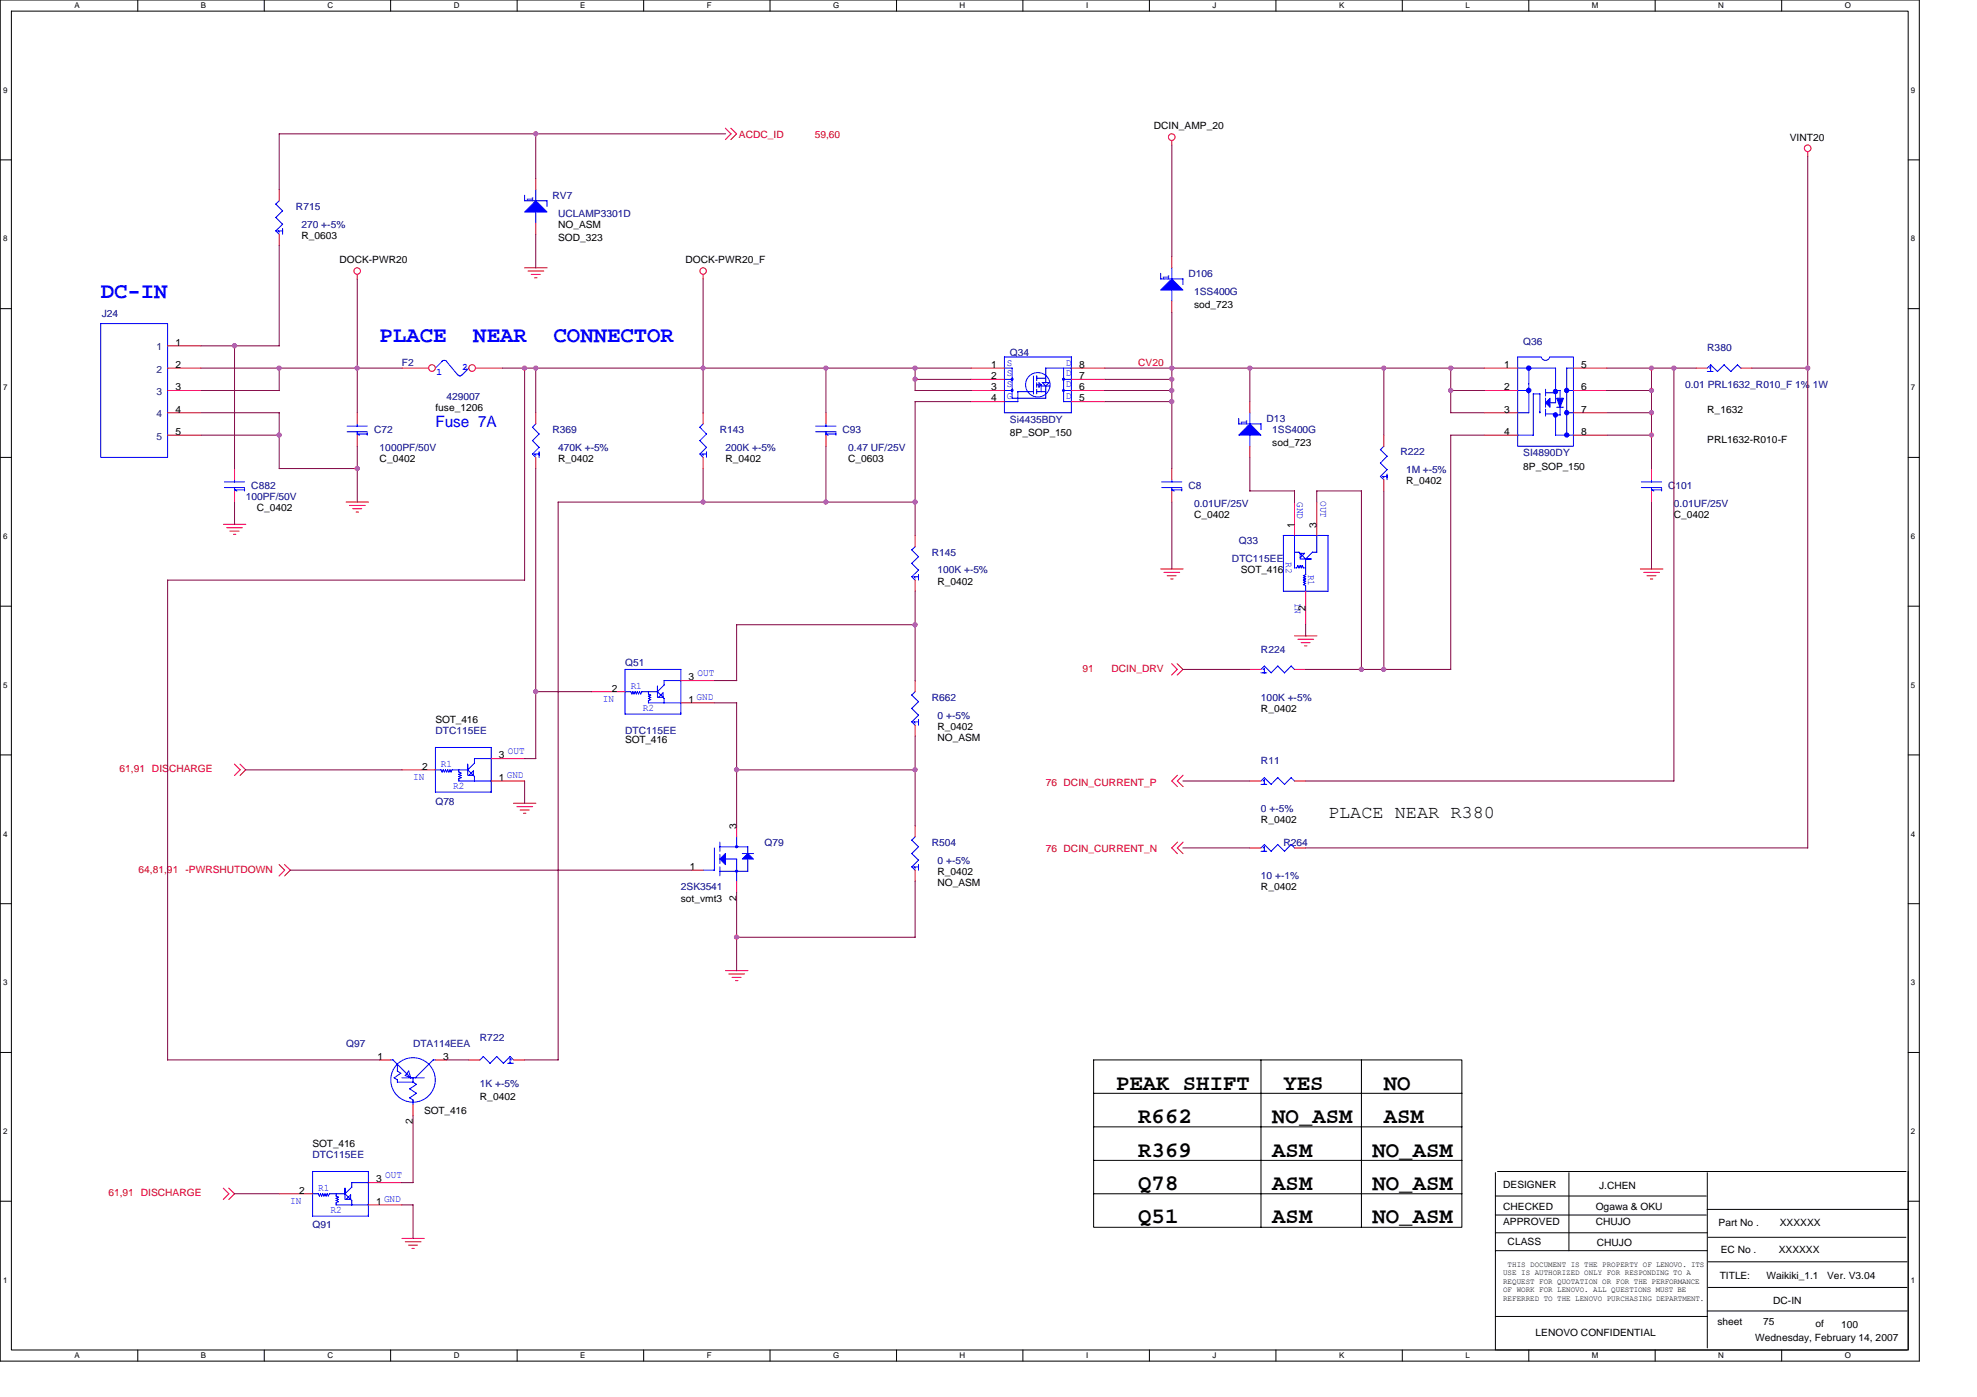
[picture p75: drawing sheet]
<svg xmlns="http://www.w3.org/2000/svg" width="297mm" height="210mm" viewBox="0 0 297 210" stroke-linecap="round" stroke-linejoin="round" font-family="sans-serif">
<defs><g id="words">
<g font-size="3.3" fill="#00f">
<text x="15.1" y="44.7">DC-IN</text>
<text x="57" y="51.4">PLACE</text>
<text x="71.1" y="51.4">NEAR</text>
<text x="83.2" y="51.4">CONNECTOR</text>
</g>
<g font-size="3.3">
<text x="167.7" y="163.7">PEAK SHIFT</text>
<text x="192.8" y="163.7">YES</text>
<text x="207.9" y="163.7">NO</text>
<text x="171" y="168.8">R662</text>
<text x="171" y="173.8">R369</text>
<text x="191.2" y="168.8">NO_ASM</text>
<text x="191.2" y="173.8">ASM</text>
<text x="206.2" y="173.8">NO_ASM</text>
<text x="207.9" y="168.8">ASM</text>
<text x="171" y="178.8">Q78</text>
<text x="191.2" y="178.8">ASM</text>
<text x="206.2" y="178.8">NO_ASM</text>
<text x="171" y="183.8">Q51</text>
<text x="191.2" y="183.8">ASM</text>
<text x="206.2" y="183.8">NO_ASM</text>
</g>
<text font-size="2.7" x="199.5" y="122.9">PLACE NEAR R380</text>
<text font-size="2.3" fill="#00f" x="65.4" y="64.1">Fuse 7A</text>
<g font-size="1.5" fill="#f00">
<text x="111" y="20.8">ACDC_ID</text>
<text x="122.4" y="20.8">59,60</text>
<text x="171" y="55">CV20</text>
<text x="162.6" y="100.9">91</text>
<text x="167" y="100.9">DCIN_DRV</text>
<text x="18" y="116">61,91 DISCHARGE</text>
<text x="157.1" y="118">76 DCIN_CURRENT_P</text>
<text x="20.8" y="131.1">64,81,91</text>
<text x="27.9" y="131.1">-PWRSHUTDOWN</text>
<text x="157.1" y="128.1">76 DCIN_CURRENT_N</text>
<text x="16.3" y="179.7">61,91 DISCHARGE</text>
</g>
<g font-size="1.5">
<text x="173.4" y="19.5">DCIN_AMP_20</text>
<text x="268.9" y="21.1">VINT20</text>
<text x="45.3" y="35.9">R_0603</text>
<text x="83.9" y="34.2">NO_ASM</text>
<text x="51" y="39.6">DOCK-PWR20</text>
<text x="83.9" y="36.2">SOD_323</text>
<text x="103" y="39.6">DOCK-PWR20_F</text>
<text x="179.4" y="46.3">sod_723</text>
<text x="26.3" y="51.9">1</text>
<text x="26.3" y="55.3">2</text>
<text x="26.3" y="58.7">3</text>
<text x="148.9" y="55.3">1</text>
<text x="148.9" y="57">2</text>
<text x="148.9" y="58.7">3</text>
<text x="162.1" y="58.7">6</text>
<text x="162.1" y="57">7</text>
<text x="162.1" y="55.3">8</text>
<text x="226" y="55.3">1</text>
<text x="226" y="58.7">2</text>
<text x="237.6" y="58.7">6</text>
<text x="237.6" y="55.3">5</text>
<text x="26.3" y="62">4</text>
<text x="26.3" y="65.4">5</text>
<text x="65.4" y="61.7">fuse_1206</text>
<text x="148.9" y="60.3">4</text>
<text x="151.7" y="65.6">8P_SOP_150</text>
<text x="162.1" y="60.3">5</text>
<text x="226" y="62">3</text>
<text x="226" y="65.4">4</text>
<text x="237.6" y="65.4">8</text>
<text x="237.6" y="62">7</text>
<text x="256.5" y="62">R_1632</text>
<text x="57" y="69.4">C_0402</text>
<text x="83.9" y="69.4">R_0402</text>
<text x="109" y="69.4">R_0402</text>
<text x="127.4" y="69.4">C_0603</text>
<text x="191.2" y="67.1">sod_723</text>
<text x="228.9" y="70.6">8P_SOP_150</text>
<text x="256.5" y="66.6">PRL1632-R010-F</text>
<text x="38.6" y="76.8">C_0402</text>
<text x="179.4" y="77.8">C_0402</text>
<text x="211.3" y="72.8">R_0402</text>
<text x="251.5" y="77.8">C_0402</text>
<text x="194.5" y="79.3" transform="rotate(-90 194.5 79.3)">1</text>
<text x="197.8" y="79.3" transform="rotate(-90 197.8 79.3)">3</text>
<text x="140.9" y="87.9">R_0402</text>
<text x="186.5" y="86.2">SOT_416</text>
<text x="196.1" y="91.8" transform="rotate(-90 196.1 91.8)">2</text>
<text x="91.9" y="103.9">2</text>
<text x="103.5" y="105.6">1</text>
<text x="103.5" y="102.2">3</text>
<text x="189.5" y="107">R_0402</text>
<text x="65.4" y="108.6">SOT_416</text>
<text x="75" y="114">3</text>
<text x="93.9" y="111.7">SOT_416</text>
<text x="140.9" y="109.6">R_0402</text>
<text x="140.9" y="111.3">NO_ASM</text>
<text x="63.4" y="115.7">2</text>
<text x="75" y="117.3">1</text>
<text x="110.7" y="124.6" transform="rotate(-90 110.7 124.6)">3</text>
<text x="189.5" y="123.7">R_0402</text>
<text x="103.6" y="130.7">1</text>
<text x="140.9" y="131.4">R_0402</text>
<text x="102.3" y="135.5">sot_vmt3</text>
<text x="110.7" y="135.4" transform="rotate(-90 110.7 135.4)">2</text>
<text x="140.9" y="133.1">NO_ASM</text>
<text x="189.5" y="133.8">R_0402</text>
<text x="56.7" y="159.2">1</text>
<text x="66.6" y="159.2">3</text>
<text x="63.7" y="167.3">SOT_416</text>
<text x="72.1" y="165.3">R_0402</text>
<text x="47" y="172.3">SOT_416</text>
<text x="62" y="168.9" transform="rotate(-90 62 168.9)">2</text>
<text x="45" y="179.3">2</text>
<text x="56.5" y="177.7">3</text>
<text x="225.8" y="178.5">DESIGNER</text>
<text x="240.3" y="178.7">J.CHEN</text>
<text x="56.5" y="181">1</text>
<text x="225.8" y="181.7">CHECKED</text>
<text x="225.8" y="184.1">APPROVED</text>
<text x="239.8" y="181.7">Ogawa &amp; OKU</text>
<text x="239.8" y="184.1">CHUJO</text>
<text x="258.2" y="184.3">Part No .</text>
<text x="267.4" y="184.3">XXXXXX</text>
<text x="226.5" y="187.1">CLASS</text>
<text x="239.9" y="187.3">CHUJO</text>
<text x="258.5" y="188.3">EC No .</text>
<text x="267.2" y="188.3">XXXXXX</text>
<text x="258.4" y="192.1">TITLE:</text>
<text x="265.4" y="192.1">Waikiki_1.1</text>
<text x="266.4" y="196">DC-IN</text>
<text x="274.5" y="192.1">Ver. V3.04</text>
<text x="230.7" y="200.7">LENOVO CONFIDENTIAL</text>
<text x="258" y="199.2">sheet</text>
<text x="263.7" y="201.5">Wednesday, February 14, 2007</text>
<text x="264.9" y="199.2">75</text>
<text x="272.8" y="199.3">of</text>
<text x="276.6" y="199.5">100</text>
</g>
<g font-size="1.5" fill="#000080">
<text x="83" y="29.8">RV7</text>
<text x="44.5" y="31.5">R715</text>
<text x="45.3" y="34.2">270 +-5%</text>
<text x="83.9" y="32.5">UCLAMP3301D</text>
<text x="178.6" y="41.6">D106</text>
<text x="15.3" y="47.6">J24</text>
<text x="179.4" y="44.3">1SS400G</text>
<text x="151.7" y="53.5">Q34</text>
<text x="228.9" y="51.8">Q36</text>
<text x="256.5" y="52.8">R380</text>
<text x="60.4" y="55">F2</text>
<text x="253.2" y="58.4">0.01 PRL1632_R010_F 1% 1W</text>
<text x="56.2" y="65">C72</text>
<text x="67.1" y="60">429007</text>
<text x="83" y="65">R369</text>
<text x="108.2" y="65">R143</text>
<text x="126.6" y="65">C93</text>
<text x="151.7" y="63.5">Si4435BDY</text>
<text x="190.3" y="63.4">D13</text>
<text x="191.2" y="65">1SS400G</text>
<text x="57" y="67.7">1000PF/50V</text>
<text x="83.9" y="67.7">470K +-5%</text>
<text x="109" y="67.7">200K +-5%</text>
<text x="127.4" y="67.7">0.47 UF/25V</text>
<text x="210.4" y="68.4">R222</text>
<text x="211.3" y="71.1">1M +-5%</text>
<text x="228.9" y="68.6">SI4890DY</text>
<text x="36.9" y="75.1">100PF/50V</text>
<text x="37.8" y="73.4">C882</text>
<text x="178.6" y="73.4">C8</text>
<text x="179.4" y="76.1">0.01UF/25V</text>
<text x="250.7" y="73.4">C101</text>
<text x="251.5" y="76.1">0.01UF/25V</text>
<text x="140" y="83.5">R145</text>
<text x="186.1" y="81.8">Q33</text>
<text x="140.9" y="86.2">100K +-5%</text>
<text x="185.1" y="84.5">DTC115EE</text>
<text x="93.9" y="100.1">Q51</text>
<text x="189.5" y="98.1">R224</text>
<text x="140" y="105.3">R662</text>
<text x="140.9" y="108">0 +-5%</text>
<text x="189.5" y="105.3">100K +-5%</text>
<text x="65.4" y="110.3">DTC115EE</text>
<text x="93.9" y="110.3">DTC115EE</text>
<text x="189.5" y="114.9">R11</text>
<text x="65.4" y="120.9">Q78</text>
<text x="189.5" y="122">0 +-5%</text>
<text x="114.9" y="127.1">Q79</text>
<text x="140" y="127.1">R504</text>
<text x="140.9" y="129.8">0 +-5%</text>
<text x="192.8" y="127.1">R264</text>
<text x="102.3" y="133.8">2SK3541</text>
<text x="189.5" y="132.1">10 +-1%</text>
<text x="52" y="157.2">Q97</text>
<text x="62.1" y="157.2">DTA114EEA</text>
<text x="72.1" y="156.4">R722</text>
<text x="72.1" y="163.3">1K +-5%</text>
<text x="47" y="174">DTC115EE</text>
<text x="47" y="184.6">Q91</text>
</g>
<g font-size="1.5" fill="#00f">
<text x="80.1" y="30.3" transform="rotate(-90 80.1 30.3)">1</text>
<text x="175.7" y="42.1" transform="rotate(-90 175.7 42.1)">1</text>
<text x="65.6" y="56.4">1</text>
<text x="69.4" y="55.6">2</text>
<text x="151.3" y="55">S</text>
<text x="151.3" y="56.5">S</text>
<text x="151.3" y="58.2">S</text>
<text x="151.3" y="59.9">G</text>
<text x="160.1" y="59.9">D</text>
<text x="160.1" y="58.2">D</text>
<text x="160.1" y="56.5">D</text>
<text x="160.1" y="55">D</text>
<text x="187.4" y="63.9" transform="rotate(-90 187.4 63.9)">1</text>
<text x="194.9" y="75.4" transform="rotate(90 194.9 75.4)">GND</text>
<text x="198.4" y="75.3" transform="rotate(90 198.4 75.3)">OUT</text>
<text x="193.2" y="84.5" transform="rotate(90 193.2 84.5)">R2</text>
<text x="196.6" y="86.3" transform="rotate(90 196.6 86.3)">R1</text>
<text x="194.5" y="90.5" transform="rotate(90 194.5 90.5)">IN</text>
<text x="104.8" y="101.6">OUT</text>
<text x="90.6" y="105.5">IN</text>
<text x="94.8" y="103.5">R1</text>
<text x="96.6" y="106.8">R2</text>
<text x="104.6" y="105.1">GND</text>
<text x="76.3" y="113.3">OUT</text>
<text x="62.1" y="117.2">IN</text>
<text x="66.2" y="115.2">R1</text>
<text x="68.1" y="118.6">R2</text>
<text x="76.1" y="116.9">GND</text>
<text x="47.8" y="178.9">R1</text>
<text x="57.9" y="177.1">OUT</text>
<text x="43.6" y="180.9">IN</text>
<text x="49.7" y="182.2">R2</text>
<text x="57.7" y="180.6">GND</text>
</g>
<g font-size="1.5" fill="#004080">
<text x="23.5" y="52.6">1</text>
<text x="23.5" y="56">2</text>
<text x="23.5" y="59.4">3</text>
<text x="23.5" y="62.7">4</text>
<text x="23.5" y="66.1">5</text>
</g>
<g font-size="1.2">
<text x="11.2" y="1.3">A</text>
<text x="30.2" y="1.3">B</text>
<text x="49.2" y="1.3">C</text>
<text x="68.2" y="1.3">D</text>
<text x="87.2" y="1.3">E</text>
<text x="106.2" y="1.3">F</text>
<text x="125.2" y="1.3">G</text>
<text x="144.2" y="1.3">H</text>
<text x="163.2" y="1.3">I</text>
<text x="182.2" y="1.3">J</text>
<text x="201.2" y="1.3">K</text>
<text x="220.2" y="1.3">L</text>
<text x="239.2" y="1.3">M</text>
<text x="258.2" y="1.3">N</text>
<text x="277.2" y="1.3">O</text>
<text x=".5" y="13.9">9</text>
<text x="287.1" y="13.9">9</text>
<text x=".5" y="36.3">8</text>
<text x="287.1" y="36.3">8</text>
<text x=".5" y="58.6">7</text>
<text x="287.1" y="58.6">7</text>
<text x=".5" y="81">6</text>
<text x="287.1" y="81">6</text>
<text x=".5" y="103.3">5</text>
<text x="287.1" y="103.3">5</text>
<text x=".5" y="125.7">4</text>
<text x="287.1" y="125.7">4</text>
<text x=".5" y="148">3</text>
<text x="287.1" y="148">3</text>
<text x=".5" y="170.4">2</text>
<text x="287.1" y="170.4">2</text>
<text x="225.8" y="191.6">USE IS AUTHORIZED ONLY FOR RESPONDING TO A</text>
<text x="226.5" y="190.4">THIS DOCUMENT IS THE PROPERTY OF LENOVO. ITS</text>
<text x=".5" y="192.7">1</text>
<text x="225.8" y="192.9">REQUEST FOR QUOTATION OR FOR THE PERFORMANCE</text>
<text x="225.8" y="194.2">OF WORK FOR LENOVO. ALL QUESTIONS MUST BE</text>
<text x="225.8" y="195.5">REFERRED TO THE LENOVO PURCHASING DEPARTMENT.</text>
<text x="287.1" y="192.7">1</text>
<text x="11.2" y="204.1">A</text>
<text x="30.2" y="204.1">B</text>
<text x="49.2" y="204.1">C</text>
<text x="68.2" y="204.1">D</text>
<text x="87.2" y="204.1">E</text>
<text x="106.2" y="204.1">F</text>
<text x="125.2" y="204.1">G</text>
<text x="144.2" y="204.1">H</text>
<text x="163.2" y="204.1">I</text>
<text x="182.2" y="204.1">J</text>
<text x="201.2" y="204.1">K</text>
<text x="220.2" y="204.1">L</text>
<text x="239.2" y="204.1">M</text>
<text x="258.2" y="204.1">N</text>
<text x="277.2" y="204.1">O</text>
</g>
</g></defs>
<path d="M0 0h288.4v204.5h-288.4zM1.7 1.7h285v201.1h-285z" fill="none" stroke="#000" stroke-width=".15"/>
<g fill="#fff">
<path d="M11.2 .2h.8v1.3h-.8z"/>
<path d="M11.2 203h.8v1.4h-.8z"/>
</g>
<path d="M20.7 0v1.7M20.7 202.8v1.7" fill="none" stroke="#000" stroke-width=".15"/>
<g fill="#fff">
<path d="M30.2 .2h.8v1.3h-.8z"/>
<path d="M30.2 203h.8v1.4h-.8z"/>
</g>
<path d="M39.7 0v1.7M39.7 202.8v1.7" fill="none" stroke="#000" stroke-width=".15"/>
<g fill="#fff">
<path d="M49.2 .2h.8v1.3h-.8z"/>
<path d="M49.2 203h.8v1.4h-.8z"/>
</g>
<path d="M58.7 0v1.7M58.7 202.8v1.7" fill="none" stroke="#000" stroke-width=".15"/>
<g fill="#fff">
<path d="M68.2 .2h.8v1.3h-.8z"/>
<path d="M68.2 203h.8v1.4h-.8z"/>
</g>
<path d="M77.7 0v1.7M77.7 202.8v1.7" fill="none" stroke="#000" stroke-width=".15"/>
<g fill="#fff">
<path d="M87.2 .2h.8v1.3h-.8z"/>
<path d="M87.2 203h.8v1.4h-.8z"/>
</g>
<path d="M96.7 0v1.7M96.7 202.8v1.7" fill="none" stroke="#000" stroke-width=".15"/>
<g fill="#fff">
<path d="M106.2 .2h.7v1.3h-.7z"/>
<path d="M106.2 203h.7v1.4h-.7z"/>
</g>
<path d="M115.7 0v1.7M115.7 202.8v1.7" fill="none" stroke="#000" stroke-width=".15"/>
<g fill="#fff">
<path d="M125.2 .2h.9v1.3h-.9z"/>
<path d="M125.2 203h.9v1.4h-.9z"/>
</g>
<path d="M134.7 0v1.7M134.7 202.8v1.7" fill="none" stroke="#000" stroke-width=".15"/>
<g fill="#fff">
<path d="M144.2 .2h.8v1.3h-.8z"/>
<path d="M144.2 203h.8v1.4h-.8z"/>
</g>
<path d="M153.7 0v1.7M153.7 202.8v1.7" fill="none" stroke="#000" stroke-width=".15"/>
<g fill="#fff">
<path d="M163.2 .2h.3v1.3h-.3z"/>
<path d="M163.2 203h.3v1.4h-.3z"/>
</g>
<path d="M172.7 0v1.7M172.7 202.8v1.7" fill="none" stroke="#000" stroke-width=".15"/>
<g fill="#fff">
<path d="M182.2 .2h.6v1.3h-.6z"/>
<path d="M182.2 203h.6v1.4h-.6z"/>
</g>
<path d="M191.7 0v1.7M191.7 202.8v1.7" fill="none" stroke="#000" stroke-width=".15"/>
<g fill="#fff">
<path d="M201.2 .2h.8v1.3h-.8z"/>
<path d="M201.2 203h.8v1.4h-.8z"/>
</g>
<path d="M210.7 0v1.7M210.7 202.8v1.7" fill="none" stroke="#000" stroke-width=".15"/>
<g fill="#fff">
<path d="M220.2 .2h.6v1.3h-.6z"/>
<path d="M220.2 203h.6v1.4h-.6z"/>
</g>
<path d="M229.7 0v1.7M229.7 202.8v1.7" fill="none" stroke="#000" stroke-width=".15"/>
<g fill="#fff">
<path d="M239.2 .2h.9v1.3h-.9z"/>
<path d="M239.2 203h.9v1.4h-.9z"/>
</g>
<path d="M248.7 0v1.7M248.7 202.8v1.7" fill="none" stroke="#000" stroke-width=".15"/>
<g fill="#fff">
<path d="M258.2 .2h.8v1.3h-.8z"/>
<path d="M258.2 203h.8v1.4h-.8z"/>
</g>
<path d="M267.7 0v1.7M267.7 202.8v1.7" fill="none" stroke="#000" stroke-width=".15"/>
<g fill="#fff">
<path d="M277.2 .2h.9v1.3h-.9z"/>
<path d="M277.2 203h.9v1.4h-.9z"/>
<path d="M.5 12.8h.6v1.4h-.6z"/>
<path d="M287.1 12.8h.7v1.4h-.7z"/>
<path d="M.5 35.2h.6v1.3h-.6z"/>
<path d="M287.1 35.2h.7v1.3h-.7z"/>
</g>
<path d="M0 24h1.7M286.7 24h1.7" fill="none" stroke="#000" stroke-width=".15"/>
<g fill="#fff">
<path d="M.5 57.6h.6v1.3h-.6z"/>
<path d="M287.1 57.6h.7v1.3h-.7z"/>
</g>
<path d="M0 46.4h1.7M286.7 46.4h1.7" fill="none" stroke="#000" stroke-width=".15"/>
<g fill="#fff">
<path d="M.5 79.9h.6v1.3h-.6z"/>
<path d="M287.1 79.9h.7v1.3h-.7z"/>
</g>
<path d="M0 68.7h1.7M286.7 68.7h1.7" fill="none" stroke="#000" stroke-width=".15"/>
<g fill="#fff">
<path d="M.5 102.3h.6v1.3h-.6z"/>
<path d="M287.1 102.3h.7v1.3h-.7z"/>
</g>
<path d="M0 91.1h1.7M286.7 91.1h1.7" fill="none" stroke="#000" stroke-width=".15"/>
<g fill="#fff">
<path d="M.5 124.6h.6v1.3h-.6z"/>
<path d="M287.1 124.6h.7v1.3h-.7z"/>
</g>
<path d="M0 113.4h1.7M286.7 113.4h1.7" fill="none" stroke="#000" stroke-width=".15"/>
<g fill="#fff">
<path d="M.5 147h.6v1.3h-.6z"/>
<path d="M287.1 147h.7v1.3h-.7z"/>
</g>
<path d="M0 135.8h1.7M286.7 135.8h1.7" fill="none" stroke="#000" stroke-width=".15"/>
<g fill="#fff">
<path d="M.5 169.3h.6v1.3h-.6z"/>
<path d="M287.1 169.3h.7v1.3h-.7z"/>
</g>
<path d="M0 158.1h1.7M286.7 158.1h1.7" fill="none" stroke="#000" stroke-width=".15"/>
<g fill="#fff">
<path d="M.5 191.7h.6v1.3h-.6z"/>
<path d="M287.1 191.7h.7v1.3h-.7z"/>
</g>
<g fill="none" stroke="#000" stroke-width=".15">
<path d="M164.3 159.3h55.3v25.1h-55.3zM189.5 159.3v25.1M204.6 159.3v25.1M164.3 164.3h55.4M164.3 169.3h55.4M164.3 174.3h55.4M164.3 179.4h55.4M224.7 179.7h31.7M224.7 176.2v26.7M225 176h61.4M235.7 176.2v11.7M256.5 176.2v26.3"/>
<path d="M286.7 176v26.8M0 180.5h1.7M224.7 182.6h31.7M224.7 185.2h31.8M224.7 187.9h31.8M224.7 197.8h31.8M256.5 181.7h30.2M256.5 197h30.1M256.7 189.6h29.8M256.7 185.9h29.7M256.7 193.4h29.8M286.7 180.5h1.7"/>
<path d="M224.8 202.8h61.7"/>
</g>
<g fill="none" stroke="#f00" stroke-width=".15">
<path d="M109 19.3l.8 .8-.8 .9M109.8 19.3l.9 .8-.9 .9M41.9 28.5v1.7M41.9 35.2v1.7M80.5 26.8v1.7M80.5 33.5v1.7M176.1 21.1v.7M176.1 38.5v1.7M271.6 22.8v.7M25.2 55.3h5M25.2 58.7h5M25.2 52h5"/>
<path d="M53.7 41.2v.7M60.4 55.3h4M71.5 55.3h4M78.8 40.2h3.4M79.3 40.7h2.4M79.8 41.2h1.4M80.3 41.7h.4M105.6 41.2v.7M145.9 55.3h5M145.9 58.7h5M145.9 57h5M161 55.3h5"/>
<path d="M161 58.7h5M161 57h5M176.1 45.3v1.6M223 55.3h5M223 58.7h5M236.4 55.3h5M236.4 58.7h5M254.8 55.3h1.7M261.6 55.3h1.6M25.2 62h5M25.2 65.4h5M33.6 78.8h3.3"/>
<path d="M34.1 79.3h2.3M34.5 79.8h1.4M35.2 70.4v1.7M35.2 73.8v1.6M52 75.4h3.4M52.5 75.9h2.4M53 76.4h1.4M53.5 76.9h.4M53.7 62v1.7M53.7 65.4v1.7M80.5 62v1.7M80.5 68.7v1.7"/>
<path d="M105.6 62v1.7M105.6 68.7v1.7M124.1 62v1.7M124.1 65.4v1.7M145.9 60.3h5M161 60.3h5M176.1 70.4v1.7M176.1 73.8v1.6M187.8 60.3v1.7M187.8 67.1v1.6M194.5 75.4v5.1M197.8 75.4v5.1"/>
<path d="M207.9 65.4v1.7M207.9 72.1v1.7M223 62h5M223 65.4h5M236.4 62h5M236.4 65.4h5M248.1 70.4v1.7M248.1 73.8v1.6M35.1 80.3h.3M137.5 80.5v1.6M137.5 87.2v1.6M174.4 85.5h3.4"/>
<path d="M174.9 86h2.3M175.4 86.5h1.3M175.9 87h.4M176 99.7l.9 .9-.9 .8M176.9 99.7l.8 .9-.8 .8M194.5 95.5h3.4M195 96.1h2.4M195.5 96.6h1.3M196 97h.4M196.2 88.8v5.1M246.5 85.5h3.3M247 86h2.3"/>
<path d="M247.5 86.5h1.3M248 87h.3M35.2 114.8l.9 .9-.9 .8M36.1 114.8l.8 .9-.8 .8M60.4 115.7h5M73.8 117.3h5M73.8 114h5M88.9 103.9h5M102.3 105.6h5M102.3 102.3h5M137.5 102.3v1.6M137.5 109v1.6"/>
<path d="M176.9 116.5l-.8 .8 .8 .9M177.8 116.5l-.9 .8 .9 .9M187.8 117.3h1.7M187.8 100.6h1.7M194.5 117.3h1.7M194.5 100.6h1.7M41.9 129.9l.9 .8-.9 .9M42.8 129.9l.8 .8-.8 .9M77.1 120.7h3.4M77.7 121.2h2.3M78.1 121.7h1.4M78.7 122.2h.3"/>
<path d="M104 130.7h1.6M110.7 124.1v1.6M110.7 132.4v1.7M137.5 124.1v1.6M137.5 130.7v1.7M176.9 126.5l-.8 .9 .8 .9M177.8 126.5l-.9 .9 .9 .9M187.8 127.4h1.7M194.5 127.4h1.7M57 159.3h1.7M65.4 159.3h1.7M70.4 159.3h1.7"/>
<path d="M77.1 159.3h1.7M109 145.8h3.4M109.5 146.3h2.4M110 146.9h1.4M110.5 147.3h.4M33.5 178.5l.9 .9-.9 .8M34.4 178.5l.8 .9-.8 .8M41.9 179.4h5.1M55.3 177.7h5.1M62.1 166v1.6M55.3 181h5.1M60.4 186.1h3.4"/>
<path d="M60.9 186.6h2.4M61.4 187.1h1.3M61.9 187.6h.3"/>
<circle cx="176" cy="20.6" r=".5"/>
<circle cx="271.6" cy="22.3" r=".5"/>
<circle cx="53.7" cy="40.7" r=".49"/>
<circle cx="64.9" cy="55.3" r=".5"/>
<circle cx="70.9" cy="55.3" r=".5"/>
<circle cx="105.6" cy="40.7" r=".49"/>
</g>
<g fill="none" stroke="#00f" stroke-width=".15">
<path d="M41.4 30.6l1.1 1.1M41.4 34.7l.5 .5M42 30.1l-.6 .6M42.5 34.7h-.7l.2 .2M42.5 34.3v.9M42.5 33.7l-1.1 1M42.5 31.7l-1.1 1 1.1 1M78.8 29.3v.9M78.8 30.2h3.4M80.5 28.5v1.7M80.5 31.8v1.7M82.2 30.2v.8"/>
<path d="M15.1 48.6h10.1v20.1h-10.1zM66.4 54.3l.3-.2 .4 .2 1.7 2M66.4 54.3l-1 1M68.8 56.3l.3 .2 .3-.2M70.5 55.3l-1.1 1M150.9 55.3h1.2v4.5M150.9 58.7h1.2M150.9 53.6h10.1M150.9 57h1.2M150.9 53.6v8.4M152 56.9h.2v.2h-.2zM152 58.5h.2v.3h-.2z"/>
<path d="M152.1 59.8h5M155.3 58.8h-2.4v1.6l-2-.1M155.3 56.5v2.7M155.7 58.8h1.4M155.7 56.8h1.4M155.8 56.5v.7M155.8 57.5v.7M155.8 58.5v.7M155.8 57.8h.7M156.1 57.5l.3 .3M156.1 57.5v.7l.4-.4M156.4 57.8v1.1"/>
<path d="M156.6 57.5h1M156.6 57.5l.5 .5v1.9M156.6 58h1M157.1 55.3h3.9M157.1 55.3v2.2M157.6 57.5l-.5 .5M159.7 58.5h.2v.3h-.2zM159.7 56.9h.2v.2h-.2zM159.8 58.7h1.2M159.8 55.3v5.1l1.2-.1M159.8 57h1.2M161 53.6v8.4"/>
<path d="M174.4 41.1v.8h3.4l-.1 .9M176.1 40.2v1.7M176.1 43.6v1.7M228 55.3h5.7v5.2M228 58.7h1.4M229.7 55.3v6.7M231.4 59.2v2.8M231.4 59.2h-1v6.2h-2.4M231.5 53.6h-3.5v13.5h8.4v-13.5h-3.5M232.2 58.5v1M232.2 59.8v1.4M232.2 59h1.5"/>
<path d="M232.9 53.6a.68 .68 0 0 1-.7 .5 .68 .68 0 0 1-.6-.4M233.7 58.7h.7v1.1M235.4 58.7h1M236.4 55.3h-1v10.1M256.5 55.8h.9M257 54.8l1.1 1M257 55.1v.7M257 55.1l-.2 .2M257 54.8l-.5 .5M259 54.8l1.1 1M259.1 54.8l-1.1 1M261 54.8l.6 .5"/>
<path d="M261.1 54.8l-1 1M33.7 72.4h3M33.7 73.3h3M35.2 72.1v.3M35.2 73.2v.6M36.7 73.6h-1.5l.4 .2M36.7 73.4v.4M52.2 64h3M52.2 64.9h3M53.7 65.2h1.5M53.7 63.7v.4M53.7 64.9v.5"/>
<path d="M53.7 65.2l.3 .2M55.2 65v.4M80 66.2l1 1M80 64.2l1 1M80 68.2l.5 .5M80.5 63.7l-.5 .5M81 68.2h-.7l.2 .2M81 67.9v.8M81 67.2l-1 1M81 65.2l-1 1M105.1 66.2l1 1M105.4 68.2h.7"/>
<path d="M105.5 68.2l.2 .2M105.7 63.7l-.6 .5 1 1M106.1 67.9v.8M106.2 67.2l-1 1 .4 .5M106.2 65.2l-1 1M122.6 64h3M122.6 64.9h3M124.1 65.2h1.5M124.1 63.7v.4M124.1 64.9v.5M124.1 65.2l.3 .2M125.6 65v.4"/>
<path d="M150.9 62h10.1M174.5 72.4h3.1M174.5 73.3h3.1M176.1 72.1v.3M176.1 73.2v.6M177.6 73.6h-1.6l.4 .2M177.6 73.4v.4M186.1 62.9v.8h3.4v.9M187.8 62v1.7M187.8 65.4v1.7M207.4 69.6l1 1M207.4 67.5l1 1.1"/>
<path d="M207.4 71.6l.5 .5M207.7 71.6h.7M207.7 71.6l.2 .2M207.9 67l-.5 .6M208.4 71.2v.9M208.4 70.5l-1 1.1M208.4 68.5l-1 1.1M228 62h1.7M232.2 61.5v1M232.2 62.2h1.5M232.9 60.5h.8M233.7 62.4h.7"/>
<path d="M233.7 62.2v3.2h2.7M233.9 61.2h1M234.4 61.2v1.2M235.4 62h1M246.6 72.4h3.1M246.6 73.3h3.1M248.1 73.6h1.6M248.1 72.1v.3M248.1 73.2v.6M248.1 73.6l.4 .2M249.7 73.4v.4M137 84.6l1 1.1"/>
<path d="M137 82.6l1 1.1M137 86.6l.5 .6M137.3 86.7h.7M137.3 86.7l.2 .1M137.5 82.1l-.5 .5M138 86.3v.9M138 85.6l-1 1.1M138 83.6l-1 1M192.8 80.5h6.7M192.8 80.5v8.4M192.8 88.8h6.8M194.5 83h.7"/>
<path d="M194.5 80.4v4.9M195 85l.2 .3 .1-.3M195 85l-.2 .3h-.3M195.2 83l1 1 1-1M195.3 84h1.7M195.3 85l.2 .3 .2-.3M195.3 83.1h.7M195.6 85l.2 .3M195.8 87.8l.4 .2v.8M195.8 87.5l.4 .2-.4 .1M195.8 87.1l.4 .2-.4 .2M195.8 86.8l.4 .2"/>
<path d="M195.8 86.5l.4 .2M195.8 85.3h.4M196 83.1l-.7 .7v-.7M196.2 84v2.3M196.2 87l-.4 .2M196.2 86.6l-.4 .2M196.2 86.3l-.4 .2M197.2 83h.7M197.8 80.4v2.6M199.5 80.4v8.4M65.4 115.7h.9l.1 .3M65.4 112.3h8.4v6.7h-8.4"/>
<path d="M65.4 112.3v6.7M66.6 115.7l.2 .3M66.6 115.7l-.2 .3M66.9 115.7l.2 .3M66.9 115.7l-.1 .3M67.3 115.7l.2 .3M67.3 115.7l-.2 .3M67.6 115.7l.2 .3M67.6 115.7l-.2 .3M67.9 115.7h2.4M67.9 115.7l-.1 .3M68.9 117.3h4.9"/>
<path d="M68.9 115.7v.3M68.9 117v.4M68.9 116l.4 .2M68.9 116.3l.4 .2M68.9 116.7l.4 .2M69.3 116.2l-.4 .2M69.3 116.5l-.4 .2M69.3 116.8l-.4 .2M70.3 114.8v1.7M70.3 115.7l1 1M71.1 115.8l-.7 .7h.7v-.7M71.3 114v.7"/>
<path d="M71.3 116.7v.7M71.3 114h2.5M71.3 114.6l-1 1.1M93.9 103.9h.9l.2 .4M93.9 100.6v6.7h8.4M93.9 100.6h8.4M95.1 103.9l-.2 .4M95.4 103.9l-.1 .4-.2-.4M95.8 103.9l-.2 .4-.2-.4M96.1 103.9l-.2 .4-.1-.4M96.4 103.9h2.4M96.5 103.9l-.2 .4-.2-.4"/>
<path d="M97.4 105.6h4.9M97.4 103.9v.4l.4 .2M97.4 105.3v.3M97.4 104.6l.4 .2M97.4 104.9l.4 .2M97.8 104.4l-.4 .2M97.8 104.8l-.4 .2M97.8 105.1l-.4 .2M98.8 103.1v1.7M98.8 103.9l1 1.1M99.6 104.8h-.7l.7-.7v.7M99.8 104.9v.7"/>
<path d="M99.8 102.9l-1 1M102.3 100.6v6.7M102.3 102.3l-2.5-.1v.7M137 106.4l1 1.1M137 104.4l1 1M137 108.4l.5 .6M137.3 108.5h.7M137.3 108.5l.2 .1M137.5 103.9l-.5 .5M138 108.1v.9M138 107.4l-1 1.1M138 105.4l-1 1"/>
<path d="M189.5 117.9h.8M189.5 101.1h.8M189.8 100.6l.2-.2v.7M190 117.2v.7M190 117.2l-.2 .2M190 100.1l1 1M190 116.8l-.5 .5M190 100.1l-.5 .5M192 116.8l1 1.1M192 100.1l1 1M192 116.8l-1 1.1-1-1.1M192 100.1l-1 1"/>
<path d="M194 116.8l.5 .6M194 116.8l-1 1.1M194.5 100.6l-.5-.5-1 1M107.3 127.4v3.4l-1.7-.1M108.1 127.2h4.2v1M108.2 126.5v1.4M108.2 128.4v1.4M108.2 130.2v1.4M108.2 130.9h4.2M109 129.1h1.7v3.4M110.7 125.7v1.6M111.5 128.2h1.7"/>
<path d="M112.3 129.1v1.8M137 128.2l1 1M137 126.2l1 1M137 130.2l.5 .5M137.3 130.3h.7M137.3 130.3l.2 .2M137.5 125.7l-.5 .5M138 129.9v.8M138 129.2l-1 1.1M138 127.2l-1 1M189.5 127.9h.8M189.8 127.4l.2-.2v.7"/>
<path d="M190 126.9l1 1M190 126.9l-.5 .5M192 126.9l1 1M192 126.9l-1 1M194.5 127.4l-.5-.5-1 1M58.7 159.3h.4M59 159.2l.7 .7M59.7 159.9l2 2.1-.3-1.1-.5 .7 .8 .3M59.7 159.9v1M65.1 159.3h.3M65.1 159.2l-2.7 2.7M72.1 159.3l.5-.6 1 1.1"/>
<path d="M74.6 158.7l1 1.1M74.6 158.7l-1 1.1M76.3 159.8h.8M76.8 159.3l-.2-.2v.7M77.1 159.3l-.5-.6-1 1.1M47 179.4h.8l.2 .3M47 176h8.3v6.8l-8.4-.1zM48 179.7l.2-.4 .1 .4M48.3 179.7l.2-.4 .2 .4M48.8 179.4l.2 .3M48.8 179.3l-.1 .4M49.1 179.4l.2 .3"/>
<path d="M49.2 179.3l-.2 .4M49.5 179.4h2.4M49.5 179.3l-.2 .4M50.5 179.4v.3M50.5 179.7l.4 .2M50.8 179.9l-.3 .2M51.8 178.5v1.7M52.7 179.5l-.7 .7h.7v-.7M52.8 177.7v.7M52.8 177.7h2.6M52.9 178.4l-1.1 1 1.1 1M59.2 161.9l.5 .4"/>
<path d="M59.7 160.9l.5 .4M59.7 162.2v.4M60.2 161.2l-1 .7M60.4 161.9h3.4M61.5 164.9l.6 .4v.7M61.5 163.6l1.1 .7-1.1 .7M62 162.6l.6 .3M62.1 161.9v.7h-2.4M62.6 162.9l-1.1 .7M50.5 180.7v.3h4.9M50.5 180l.4 .2M50.5 180.4l.4 .2"/>
<path d="M50.8 180.2l-.3 .2M50.8 180.6l-.3 .1M52.8 180.4v.7"/>
<circle cx="155.9" cy="57.8" r="1.84"/>
<circle cx="62.1" cy="162.3" r="3.3"/>
</g>
<g fill="#00f" stroke="#00f" stroke-width=".15">
<path d="M108.2 129.1l.8-.9v1.7z" fill-rule="evenodd"/>
<path d="M112.3 128.2l.9 .9h-1.7z" fill-rule="evenodd"/>
<path d="M110.6 127.1h.2v.2h-.2z" fill-rule="evenodd"/>
<path d="M110.6 130.8h.2v.2h-.2z" fill-rule="evenodd"/>
<path d="M187.8 63.7l1.7 1.7h-3.4z" fill-rule="evenodd"/>
<path d="M80.5 30.2l1.7 1.7h-3.4z" fill-rule="evenodd"/>
<path d="M176.1 41.9l1.6 1.7h-3.3z" fill-rule="evenodd"/>
<path d="M232.2 60.5l.7-.7v1.4z" fill-rule="evenodd"/>
<path d="M233.9 59.8h1l-.5 1.4z" fill-rule="evenodd"/>
<circle cx="229.7" cy="58.7" r=".33"/>
<circle cx="235.4" cy="62" r=".32"/>
<circle cx="235.4" cy="58.7" r=".32"/>
<circle cx="235.4" cy="65.4" r=".32"/>
<circle cx="233.7" cy="62.3" r=".33"/>
<circle cx="233.7" cy="58.8" r=".33"/>
<circle cx="229.7" cy="55.3" r=".33"/>
</g>
<g fill="none" stroke="#800040" stroke-width=".15">
<path d="M41.9 36.9v15.1M80.5 20.1v6.7M80.5 35.2v5.1M109 20.1h-67.1v8.4M176.1 21.8v16.8M271.6 23.5v103.9h-75.5M30.2 52h11.8M30.2 55.3h30.2M30.2 58.7h11.8M35.2 52v18.4M41.9 55.3v3.4M53.7 41.9v20.1"/>
<path d="M75.5 55.3h70.4M78.8 55.3v31.9h-53.6v72.1h31.9M80.5 55.3v6.7M105.6 41.9v20.1M124.1 55.3v6.7M137.5 57h8.4M137.5 58.7h8.4M137.5 55.3v3.4M166 55.3h57M166 58.7h10.1M166 57h10.1M176.1 46.9v23.5"/>
<path d="M187.8 55.3v5.1M207.9 55.3v10.1M217.9 58.7h5.1M218 55.3v6.7M241.4 55.3h13.5M241.4 58.7h6.8M248.1 55.3v15.1M251.5 55.3v62.1M263.2 55.3h8.4M30.2 62h11.7v8.4M30.2 65.4h11.8M35.2 75.4v3.4"/>
<path d="M41.9 70.4h11.8M53.7 67.1v8.4M80.5 70.4v43.6M83.8 75.4h53.7M83.9 75.4v83.9h-5.1M105.6 70.4v5.1M124.1 67.1v8.4M137.5 60.3h8.4M137.5 60.3v20.2M166 60.3h10.1M176.1 75.4v10.1M187.8 68.7v5.1h6.7"/>
<path d="M194.5 73.7v1.7M197.8 73.8h6.8v26.8M197.8 73.7v1.7M207.9 73.8v26.8M217.9 62h5.1M217.9 65.4h5.1M218 65.4v35.2h-21.9M241.4 62h6.8M241.4 65.4h6.8M248.1 75.4v10.1M137.5 88.8v13.5M137.5 93.9h-26.8v8.4"/>
<path d="M196.2 93.9v1.7M36.9 115.7h23.5M78.8 117.3v3.4M78.8 114h1.7M80.5 103.9h8.4M107.3 105.6h3.4v18.5M107.3 102.3h3.4M110.7 115.7h26.8M137.5 110.6v13.5M177.7 100.6h10.1M177.7 117.3h10.1M196.1 117.3h55.4"/>
<path d="M43.6 130.7h60.4M110.7 134.1v11.8M137.5 132.4v8.4h-26.8M177.7 127.4h10.1M67.1 159.3h3.3M35.2 179.4h6.7M62.1 167.6v10.1h-1.7M60.4 181h1.7M62.1 181v5.1"/>
</g>
<g fill="#f0f" stroke="#f0f" stroke-width=".15">
<circle cx="41.9" cy="55.3" r=".33"/>
<circle cx="80.5" cy="20.1" r=".32"/>
<circle cx="53.7" cy="55.3" r=".33"/>
<circle cx="53.7" cy="70.4" r=".33"/>
<circle cx="41.9" cy="65.4" r=".33"/>
<circle cx="105.6" cy="55.3" r=".32"/>
<circle cx="124.1" cy="55.3" r=".32"/>
<circle cx="137.5" cy="55.3" r=".33"/>
<circle cx="124.1" cy="75.4" r=".32"/>
<circle cx="105.6" cy="75.4" r=".32"/>
<circle cx="176.1" cy="55.3" r=".33"/>
<circle cx="176" cy="58.7" r=".33"/>
<circle cx="176.1" cy="57" r=".33"/>
<circle cx="187.8" cy="55.3" r=".33"/>
<circle cx="176" cy="60.3" r=".33"/>
<circle cx="248.1" cy="55.3" r=".32"/>
<circle cx="248.1" cy="58.7" r=".32"/>
<circle cx="248.1" cy="62" r=".32"/>
<circle cx="218" cy="58.7" r=".33"/>
<circle cx="218" cy="55.3" r=".33"/>
<circle cx="207.9" cy="55.3" r=".32"/>
<circle cx="207.9" cy="100.6" r=".32"/>
<circle cx="204.5" cy="100.6" r=".33"/>
<circle cx="248.1" cy="65.4" r=".32"/>
<circle cx="251.5" cy="55.3" r=".33"/>
<circle cx="271.6" cy="55.3" r=".33"/>
<circle cx="137.5" cy="93.9" r=".33"/>
<circle cx="110.7" cy="115.7" r=".33"/>
<circle cx="137.5" cy="115.7" r=".33"/>
<circle cx="110.7" cy="140.8" r=".33"/>
<circle cx="80.5" cy="103.9" r=".32"/>
<circle cx="35.2" cy="52" r=".33"/>
<circle cx="78.8" cy="55.3" r=".33"/>
<circle cx="80.5" cy="55.3" r=".32"/>
<circle cx="137.5" cy="57" r=".33"/>
<circle cx="137.5" cy="75.4" r=".33"/>
</g>
<use href="#words"/>
</svg>
